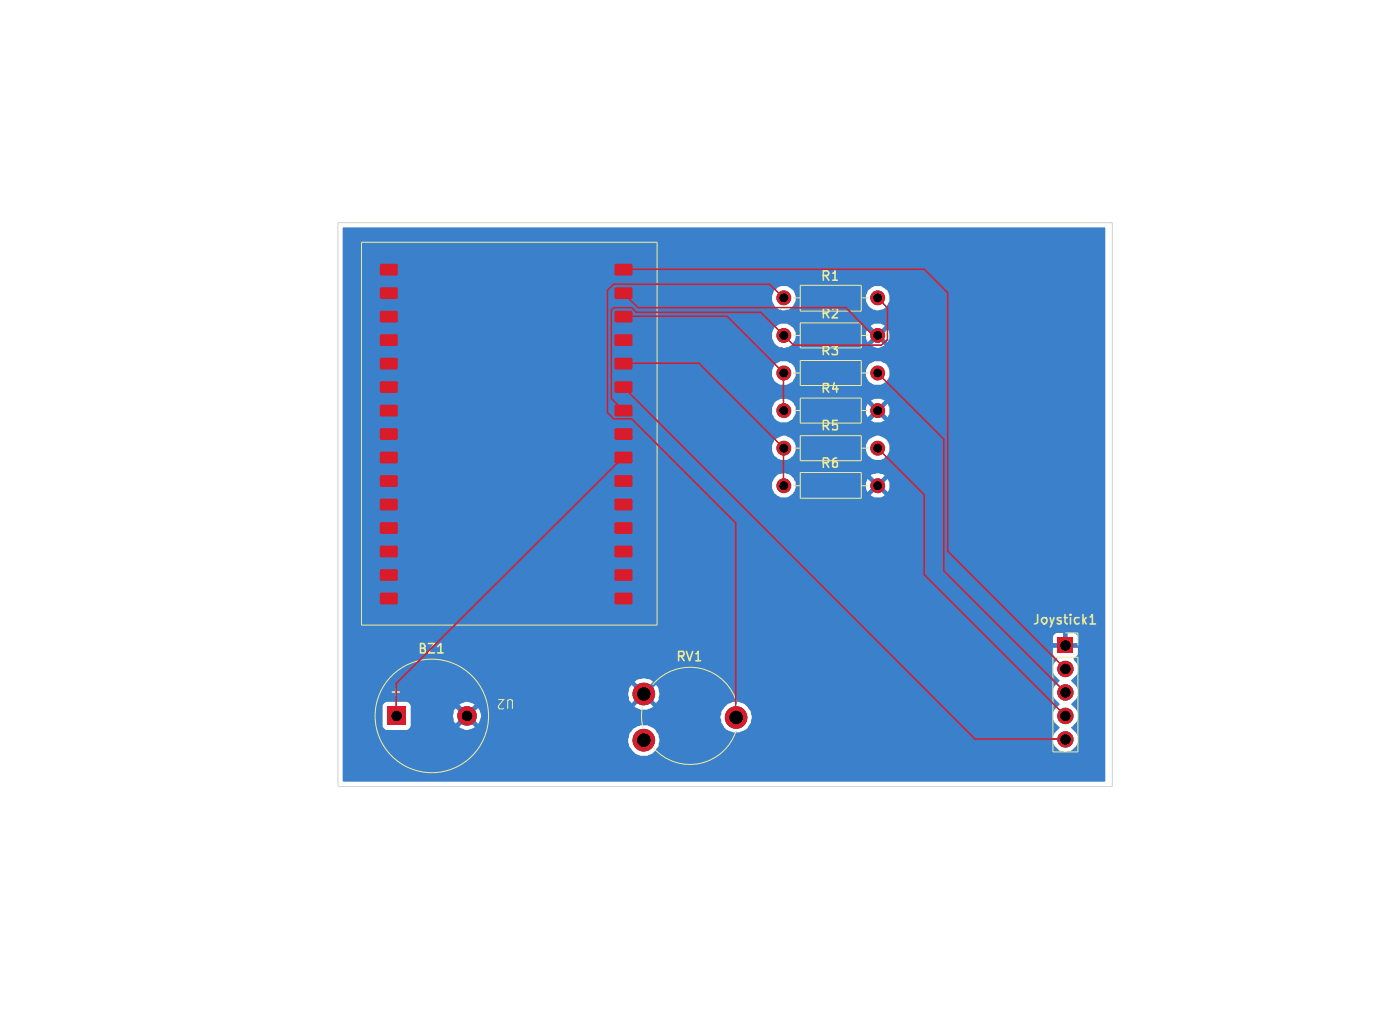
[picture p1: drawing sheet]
<svg xmlns="http://www.w3.org/2000/svg" width="152mm" height="110mm" viewBox="0 0 152 110" stroke-linecap="round" stroke-linejoin="round" font-family="sans-serif">
<g fill="#3b80ca">
<path d="M37.2 24.6h82.4v.1v59.7v.1h-82.4l-.1-.1v-4.4h30.9v.4h.1a.97 .97 0 0 0 .3 .7 1.65 1.65 0 0 0 2 .5 1.65 1.65 0 0 0 .9-1.9l-.1-.4h-.1l-.3-.5-.7-.4h-.8l-.1 .1a1.5 1.5 0 0 0-1.2 1.5h-30.9v-3.6h4.3v2.1l.4 .4h2.2h.2l.3-.4v-1.2h4.5l.1 .7 .2 .3 .7-.8 .1 .3h.3v.1l-.7 .7 .5 .3a1.05 1.05 0 0 0 1.2-.3l-.8-.7 .4-.1 .1-.3 .6 .8 .2-.3 .2-.6h25.9a1.73 1.73 0 0 0 2 1.8 1.64 1.64 0 0 0 1.4-1.6 1.64 1.64 0 0 0-1.3-1.6 1.38 1.38 0 0 0-1.4 .2l-.5 .6-.2 .6h-25.9l-.2-.6-.2-.2-.6 .7h-.1l-.1-.3-.3-.1 .8-.7a1.49 1.49 0 0 0-1.7 0l.7 .7-.4 .4-.7-.7-.2 .2-.1 .5h-4.5v-1l-.5-.4h-2.2l-.3 .3-.1 .2h-4.3v-1.4h30.9l.1 .6 .2 .5 .8-.8 .3 .3-.7 .8 .1 .1a1.64 1.64 0 0 0 1.8 0l.1-.1-.8-.8 .4-.3 .7 .8 .3-.5 .1-.5-.2-.8-.2-.3-.7 .8-.4-.3 .8-.8a1.68 1.68 0 0 0-2 0l.7 .8-.3 .3-.8-.8-.1 .3-.2 .7h-30.9v-2.7h76.9v.4l.1 .3 .6 .6-.6 .6-.1 .3v.7l.1 .4 .6 .6-.6 .5-.1 .4v.7l.1 .3 .6 .6-.6 .6-.1 .3a1.37 1.37 0 0 0 1.5 1.7 1.37 1.37 0 0 0 1-2l-.6-.6 .3-.3a1.19 1.19 0 0 0 .3-1.7l-.6-.5 .6-.6 .2-.4v-.7l-.2-.3-.6-.6 .6-.6 .2-.3a1.56 1.56 0 0 0-.5-1.5l.5-.5v-.6h-1l.1-.1v-.4l-.1-.1h1v-.6l-.1-.2-.3-.3h-.7v1l-.1-.1h-.3l-.1 .1v-1h-.7l-.4 .5v.6h.9l-.1 .1v.4l.1 .1h-.9v.6l.5 .5-.1 .1a1.43 1.43 0 0 0-.4 1h-76.9v-19.9h46.5v.4l.1 .3a1.27 1.27 0 0 0 .8 .7 1.24 1.24 0 0 0 1.4-.5 1.08 1.08 0 0 0 .2-.9h7.6v.4l.2 .4 .7-.7 .1 .3 .2 .1-.7 .6 .5 .3h.6l.5-.3-.7-.6 .2-.1 .1-.3 .7 .7 .1-.2a1.38 1.38 0 0 0-.1-1.2l-.7 .6-.3-.3 .7-.7a1.26 1.26 0 0 0-1.6 0l.7 .7-.3 .3-.7-.6-.2 .6h-7.6a1.28 1.28 0 0 0-1.3-1.2 1.28 1.28 0 0 0-1.2 1.2h-46.5v-4h46.5v.3l.2 .6 .5 .4a1.36 1.36 0 0 0 1.2-.1l.4-.3 .1-.3 .1-.6h7.6a1.08 1.08 0 0 0 .9 1.3h.1h.6a1.38 1.38 0 0 0 .9-1.7 1.29 1.29 0 0 0-1.3-.9 1.31 1.31 0 0 0-1.2 1.3h-7.6v-.3a1.29 1.29 0 0 0-1.4-.9 1.29 1.29 0 0 0-1.1 1.2h-46.5v-4.1h46.5v.4l.2 .5 .3 .3 .3 .2h.8a1.21 1.21 0 0 0 .9-1.4h7.6v.4l.2 .5 .7-.8 .1 .3 .2 .1-.7 .7a1.5 1.5 0 0 0 1.6 0l-.7-.7 .2-.1 .1-.3 .7 .8a1.5 1.5 0 0 0 0-1.6l-.7 .7-.3-.3 .7-.7h-.1a1.39 1.39 0 0 0-1.5 0l.7 .7-.3 .3-.7-.7-.2 .5v.2h-7.6v-.3a1.35 1.35 0 0 0-.9-.9 1.24 1.24 0 0 0-1.6 1.2h-46.5v-4h46.5v.4a1.09 1.09 0 0 0 .7 .8l.1 .1h.8a1.21 1.21 0 0 0 .9-1.3h7.6v.4a1.09 1.09 0 0 0 .8 .8l.1 .1h.7a1.27 1.27 0 0 0 .9-1.8l-.1-.1a.87 .87 0 0 0-.6-.5 1.23 1.23 0 0 0-1.8 1.1h-7.6v-.2a1.1 1.1 0 0 0-.7-.9 1.23 1.23 0 0 0-1.8 1.1h-46.5v-4.1h46.5v.4a1.11 1.11 0 0 0 1.1 .9l.2 .1a1.29 1.29 0 0 0 1.2-1.4h7.6v.4l.2 .4 .7-.6 .3 .3-.7 .7 .5 .1a1.05 1.05 0 0 0 1.1-.1l-.7-.7 .2-.3h.1l.7 .6a1.39 1.39 0 0 0 0-1.4l-.7 .7-.1-.3-.2-.1 .7-.6-.5-.3h-.6l-.5 .3 .7 .6-.2 .1-.1 .3-.7-.7-.2 .6h-7.6v-.3a1.37 1.37 0 0 0-1.6-.9l-.5 .3a1.03 1.03 0 0 0-.4 .9h-46.5v-4.1h46.5v.4l.4 .7a1.47 1.47 0 0 0 1.5 .2l.4-.3 .2-.6v-.4h7.6a1.46 1.46 0 0 0 .8 1.4 1.32 1.32 0 0 0 1.8-1.3 1.32 1.32 0 0 0-2-1.1l-.3 .3-.3 .7h-7.6l-.2-.7-.5-.3a1.25 1.25 0 0 0-1.8 .9v.1h-46.5v-7.4z"/>
<path d="M41.9 76.4h2v2h-2z"/>
<path d="M114.5 69h1.7v1.6h-1.7z"/>
<circle cx="69.7" cy="75.1" r="1.23"/>
<circle cx="69.7" cy="80" r="1.23"/>
<circle cx="79.7" cy="77.6" r="1.23"/>
<circle cx="50.6" cy="77.4" r="1.06"/>
<circle cx="115.3" cy="74.9" r=".89"/>
<circle cx="115.3" cy="80" r=".89"/>
<circle cx="115.3" cy="72.3" r=".89"/>
<circle cx="115.3" cy="77.4" r=".89"/>
<circle cx="95" cy="44.4" r=".8"/>
<circle cx="95" cy="48.5" r=".8"/>
<circle cx="84.8" cy="48.5" r=".8"/>
<circle cx="84.8" cy="44.4" r=".8"/>
<circle cx="84.8" cy="52.5" r=".8"/>
<circle cx="95" cy="52.5" r=".8"/>
<circle cx="95" cy="36.3" r=".8"/>
<circle cx="84.8" cy="40.3" r=".8"/>
<circle cx="84.8" cy="36.3" r=".8"/>
<circle cx="95" cy="32.2" r=".8"/>
<circle cx="95" cy="40.3" r=".8"/>
<circle cx="84.8" cy="32.2" r=".8"/>
</g>
<path d="M36.6 24.1h83.8v60.9h-83.8z" fill="none" stroke="#d0d2cd" stroke-width=".11"/>
<g fill="none" stroke="#f3ed95" stroke-width=".11">
<path d="M39.1 26.2h32v41.4h-32zM85.9 32.2h.7M85.9 36.3h.7M86.6 30.9h6.6v2.7h-6.6zM86.6 34.9h6.6v2.7h-6.6zM86.6 39h6.6v2.7h-6.6zM93.2 32.2h.8M93.2 36.3h.8M85.9 48.5h.7M85.9 44.4h.7M85.9 40.3h.7M85.9 52.5h.7"/>
<path d="M86.6 43h6.6v2.8h-6.6zM86.6 47.1h6.6v2.7h-6.6zM86.6 51.1h6.6v2.8h-6.6zM93.2 48.5h.8M93.2 44.4h.8M93.2 40.3h.8M93.2 52.5h.8M53.9 75.6h.6l-.6 .8 .1 .3h.4l.1-.1M55 76.7v-1l.1-.1 .4 .1v1M69.5 76.5l-.1 .9 .2 1.3M70.6 74.1a5.3 5.3 0 0 1 5.3-1.8 5.3 5.3 0 0 1 3.9 3.9M79.7 79a5.2 5.2 0 0 1-8.9 1.9"/>
<path d="M114 71.1h2.7v10.2h-2.7zM115.3 68.4h1.4v1.4"/>
<circle cx="46.7" cy="77.4" r="6.1"/>
</g>
<g fill="none" stroke="#f3ed95" stroke-width=".17">
<path d="M89.1 29.8h.5l.1-.3-.2-.2h-.4v1M89.1 33.9h.4l.2-.2-.1-.3h-.5v1M89.1 37.9h.4l.2-.1-.1-.4h-.5v.9M89.4 29.8l.3 .5M89.4 33.9l.3 .5M89.4 37.9l.3 .4M90 37.4h.6l-.3 .4h.3v.5h-.5h-.1M90.1 29.5l.3-.2v1M90.1 33.4h.5v.4l-.6 .6h.6M90.1 30.3h.5M89.1 46.1h.4l.1-.1 .1-.3-.2-.2h-.4v1M89.1 42h.4l.2-.3-.1-.2h-.5v.9"/>
<path d="M89.1 50h.5l.1-.3-.2-.2h-.4v1M89.4 46.1l.3 .4M89.4 42l.3 .4M89.4 50l.3 .5M90.3 41.4l-.2 .7h.6M90.6 49.5l-.4 .1-.1 .2v.7h.2h.3v-.5v-.1h-.4l-.1 .2M90.6 41.7v.7M90.6 45.5h-.5v.5v-.1h.5v.1v.4v.1h-.5v-.1M42.5 74.8h.7M42.9 74.5v.8M45.5 70.1h.4l.1-.3-.1-.2h-.4v1h.4l.1-.1v-.3l-.1-.1M46.4 69.6h.6l-.6 1h.6"/>
<path d="M47.4 69.9l.3-.3v1M47.4 70.6h.6M73.5 70.9h.5v-.1v-.4h-.5v1.1M73.7 70.9l.3 .6M74.3 70.4l.3 1.1 .4-1.1M75.3 70.7l.3-.3v1.1M75.3 71.5h.5M112.3 66.5v.8l-.3 .2M112.7 67l.2-.2h.3l.1 .2-.1 .4-.2 .1-.3-.3zM113.7 66.8l.1 .7M114.1 66.8l-.4 1M114.9 66.8h-.4l-.1 .1 .2 .2h.3v.3l-.1 .1h-.3l-.1-.1"/>
<path d="M115.2 66.8h.3M115.3 66.5v.8l.2 .2M115.9 66.5h-.1h.1h.1h-.1M115.9 66.8v.7M116.8 66.8h-.4l-.1 .2v.2l.2 .3h.2l.1-.1M117.2 66.5v1M117.3 67.1l.3 .4M117.6 66.8l-.4 .3M118 66.7l.2-.2v1M118 67.5h.6"/>
</g>
<path d="M67.4 31.7l1.7 1.6h22.5l3.4 3.4M67.4 29.1h32.6l2.6 2.6v27.9l12.7 12.7M67.4 34.2h11.3l6.1 6.1v4.1M67.4 39.3h8.3l9.1 9.1v4.1M84.8 32.2l-1.5-1.5h-16.9l-.6 .7v13.2l.6 .7h2l11.2 11.3v20.9M95 32.2l1.1 1.1v3.4l-.7 .6h-9.5l-3.6-3.5h-13.4l-.5-.5h-2l-.2 .2v9.6l1.2 1.3M67.4 41.8l38.1 38.1h9.8M67.4 49.4l-24.5 24.5v3.5M95 40.3l7.2 7.2v14.2l13.1 13.1M95 48.4l5 5.1v8.6l15.3 15.3" fill="none" stroke="#d91c2b" stroke-width=".17"/>
<path d="M66.7 31.3h1.5v.8h-1.5z" fill="#d91c2b"/>
<path d="M66.7 31.3h1.5v.8h-1.5z" fill="none" stroke="#d91c2b" stroke-width=".42"/>
<path d="M66.7 38.9h1.5v.8h-1.5z" fill="#d91c2b"/>
<path d="M66.7 38.9h1.5v.8h-1.5z" fill="none" stroke="#d91c2b" stroke-width=".42"/>
<path d="M66.7 36.4h1.5v.8h-1.5z" fill="#d91c2b"/>
<path d="M66.7 36.4h1.5v.8h-1.5z" fill="none" stroke="#d91c2b" stroke-width=".42"/>
<path d="M66.7 33.8h1.5v.9h-1.5z" fill="#d91c2b"/>
<path d="M66.7 33.8h1.5v.9h-1.5z" fill="none" stroke="#d91c2b" stroke-width=".42"/>
<path d="M66.7 28.7h1.5v.9h-1.5z" fill="#d91c2b"/>
<path d="M66.7 28.7h1.5v.9h-1.5z" fill="none" stroke="#d91c2b" stroke-width=".42"/>
<path d="M41.3 46.5h1.5v.9h-1.5z" fill="#d91c2b"/>
<path d="M41.3 46.5h1.5v.9h-1.5z" fill="none" stroke="#d91c2b" stroke-width=".42"/>
<path d="M41.3 44h1.5v.8h-1.5z" fill="#d91c2b"/>
<path d="M41.3 44h1.5v.8h-1.5z" fill="none" stroke="#d91c2b" stroke-width=".42"/>
<path d="M41.3 51.6h1.5v.8h-1.5z" fill="#d91c2b"/>
<path d="M41.3 51.6h1.5v.8h-1.5z" fill="none" stroke="#d91c2b" stroke-width=".42"/>
<path d="M41.3 49.1h1.5v.8h-1.5z" fill="#d91c2b"/>
<path d="M41.3 49.1h1.5v.8h-1.5z" fill="none" stroke="#d91c2b" stroke-width=".42"/>
<path d="M41.3 41.4h1.5v.9h-1.5z" fill="#d91c2b"/>
<path d="M41.3 41.4h1.5v.9h-1.5z" fill="none" stroke="#d91c2b" stroke-width=".42"/>
<path d="M41.3 33.8h1.5v.9h-1.5z" fill="#d91c2b"/>
<path d="M41.3 33.8h1.5v.9h-1.5z" fill="none" stroke="#d91c2b" stroke-width=".42"/>
<path d="M41.3 31.3h1.5v.8h-1.5z" fill="#d91c2b"/>
<path d="M41.3 31.3h1.5v.8h-1.5z" fill="none" stroke="#d91c2b" stroke-width=".42"/>
<path d="M41.3 38.9h1.5v.8h-1.5z" fill="#d91c2b"/>
<path d="M41.3 38.9h1.5v.8h-1.5z" fill="none" stroke="#d91c2b" stroke-width=".42"/>
<path d="M41.3 36.4h1.5v.8h-1.5z" fill="#d91c2b"/>
<path d="M41.3 36.4h1.5v.8h-1.5z" fill="none" stroke="#d91c2b" stroke-width=".42"/>
<path d="M41.3 28.7h1.5v.9h-1.5z" fill="#d91c2b"/>
<path d="M41.3 28.7h1.5v.9h-1.5z" fill="none" stroke="#d91c2b" stroke-width=".42"/>
<path d="M66.7 44h1.5v.8h-1.5z" fill="#d91c2b"/>
<path d="M66.7 44h1.5v.8h-1.5z" fill="none" stroke="#d91c2b" stroke-width=".42"/>
<path d="M66.7 46.5h1.5v.9h-1.5z" fill="#d91c2b"/>
<path d="M66.7 46.5h1.5v.9h-1.5z" fill="none" stroke="#d91c2b" stroke-width=".42"/>
<path d="M66.7 49.1h1.5v.8h-1.5z" fill="#d91c2b"/>
<path d="M66.7 49.1h1.5v.8h-1.5z" fill="none" stroke="#d91c2b" stroke-width=".42"/>
<path d="M66.7 41.4h1.5v.9h-1.5z" fill="#d91c2b"/>
<path d="M66.7 41.4h1.5v.9h-1.5z" fill="none" stroke="#d91c2b" stroke-width=".42"/>
<g fill="#d91c2b">
<path d="M41.3 59.2h1.5v.9h-1.5z"/>
<circle cx="95" cy="44.4" r=".8"/>
<circle cx="84.8" cy="48.5" r=".8"/>
<circle cx="95" cy="48.5" r=".8"/>
<circle cx="84.8" cy="44.4" r=".8"/>
<circle cx="84.8" cy="40.3" r=".8"/>
<circle cx="95" cy="32.2" r=".8"/>
<circle cx="84.8" cy="36.3" r=".8"/>
<circle cx="95" cy="40.3" r=".8"/>
<circle cx="95" cy="36.3" r=".8"/>
<circle cx="84.8" cy="32.2" r=".8"/>
</g>
<path d="M41.3 59.2h1.5v.9h-1.5z" fill="none" stroke="#d91c2b" stroke-width=".42"/>
<path d="M41.3 56.7h1.5v.8h-1.5z" fill="#d91c2b"/>
<path d="M41.3 56.7h1.5v.8h-1.5z" fill="none" stroke="#d91c2b" stroke-width=".42"/>
<path d="M41.3 64.3h1.5v.8h-1.5z" fill="#d91c2b"/>
<path d="M41.3 64.3h1.5v.8h-1.5z" fill="none" stroke="#d91c2b" stroke-width=".42"/>
<path d="M41.3 61.8h1.5v.8h-1.5z" fill="#d91c2b"/>
<path d="M41.3 61.8h1.5v.8h-1.5z" fill="none" stroke="#d91c2b" stroke-width=".42"/>
<path d="M41.3 54.1h1.5v.9h-1.5z" fill="#d91c2b"/>
<path d="M41.3 54.1h1.5v.9h-1.5z" fill="none" stroke="#d91c2b" stroke-width=".42"/>
<g fill="#d91c2b">
<path d="M41.9 76.4h2v2h-2z"/>
<path d="M66.7 64.3h1.5v.8h-1.5z"/>
<circle cx="50.6" cy="77.4" r="1.06"/>
</g>
<path d="M66.7 64.3h1.5v.8h-1.5z" fill="none" stroke="#d91c2b" stroke-width=".42"/>
<g fill="#d91c2b">
<path d="M66.7 61.8h1.5v.8h-1.5z"/>
<circle cx="69.7" cy="75.1" r="1.23"/>
<circle cx="79.7" cy="77.6" r="1.23"/>
<circle cx="69.7" cy="80" r="1.23"/>
</g>
<path d="M66.7 61.8h1.5v.8h-1.5z" fill="none" stroke="#d91c2b" stroke-width=".42"/>
<path d="M66.7 59.2h1.5v.9h-1.5z" fill="#d91c2b"/>
<path d="M66.7 59.2h1.5v.9h-1.5z" fill="none" stroke="#d91c2b" stroke-width=".42"/>
<path d="M66.7 56.7h1.5v.8h-1.5z" fill="#d91c2b"/>
<path d="M66.7 56.7h1.5v.8h-1.5z" fill="none" stroke="#d91c2b" stroke-width=".42"/>
<path d="M66.7 54.1h1.5v.9h-1.5z" fill="#d91c2b"/>
<path d="M66.7 54.1h1.5v.9h-1.5z" fill="none" stroke="#d91c2b" stroke-width=".42"/>
<path d="M66.7 51.6h1.5v.8h-1.5z" fill="#d91c2b"/>
<path d="M66.7 51.6h1.5v.8h-1.5z" fill="none" stroke="#d91c2b" stroke-width=".42"/>
<g fill="#d91c2b">
<path d="M114.5 69h1.7v1.6h-1.7z"/>
<circle cx="84.8" cy="52.5" r=".8"/>
<circle cx="95" cy="52.5" r=".8"/>
<circle cx="115.3" cy="77.4" r=".89"/>
<circle cx="115.3" cy="74.9" r=".89"/>
<circle cx="115.3" cy="80" r=".89"/>
<circle cx="115.3" cy="72.3" r=".89"/>
</g>
<g fill="#000">
<circle cx="84.8" cy="32.2" r=".47"/>
<circle cx="84.8" cy="36.3" r=".47"/>
<circle cx="95" cy="32.2" r=".47"/>
<circle cx="95" cy="36.3" r=".47"/>
<circle cx="84.8" cy="40.3" r=".47"/>
<circle cx="84.8" cy="52.5" r=".47"/>
<circle cx="84.8" cy="44.4" r=".47"/>
<circle cx="84.8" cy="48.5" r=".47"/>
<circle cx="95" cy="40.3" r=".47"/>
<circle cx="95" cy="52.5" r=".47"/>
<circle cx="95" cy="48.5" r=".47"/>
<circle cx="95" cy="44.4" r=".47"/>
<circle cx="42.9" cy="77.4" r=".55"/>
<circle cx="50.6" cy="77.4" r=".55"/>
<circle cx="69.7" cy="75.1" r=".72"/>
<circle cx="79.7" cy="77.6" r=".72"/>
<circle cx="115.3" cy="80" r=".55"/>
<circle cx="115.3" cy="69.8" r=".55"/>
<circle cx="115.3" cy="77.4" r=".55"/>
<circle cx="115.3" cy="74.9" r=".55"/>
<circle cx="115.3" cy="72.3" r=".55"/>
<circle cx="69.7" cy="80" r=".72"/>
</g>
</svg>
